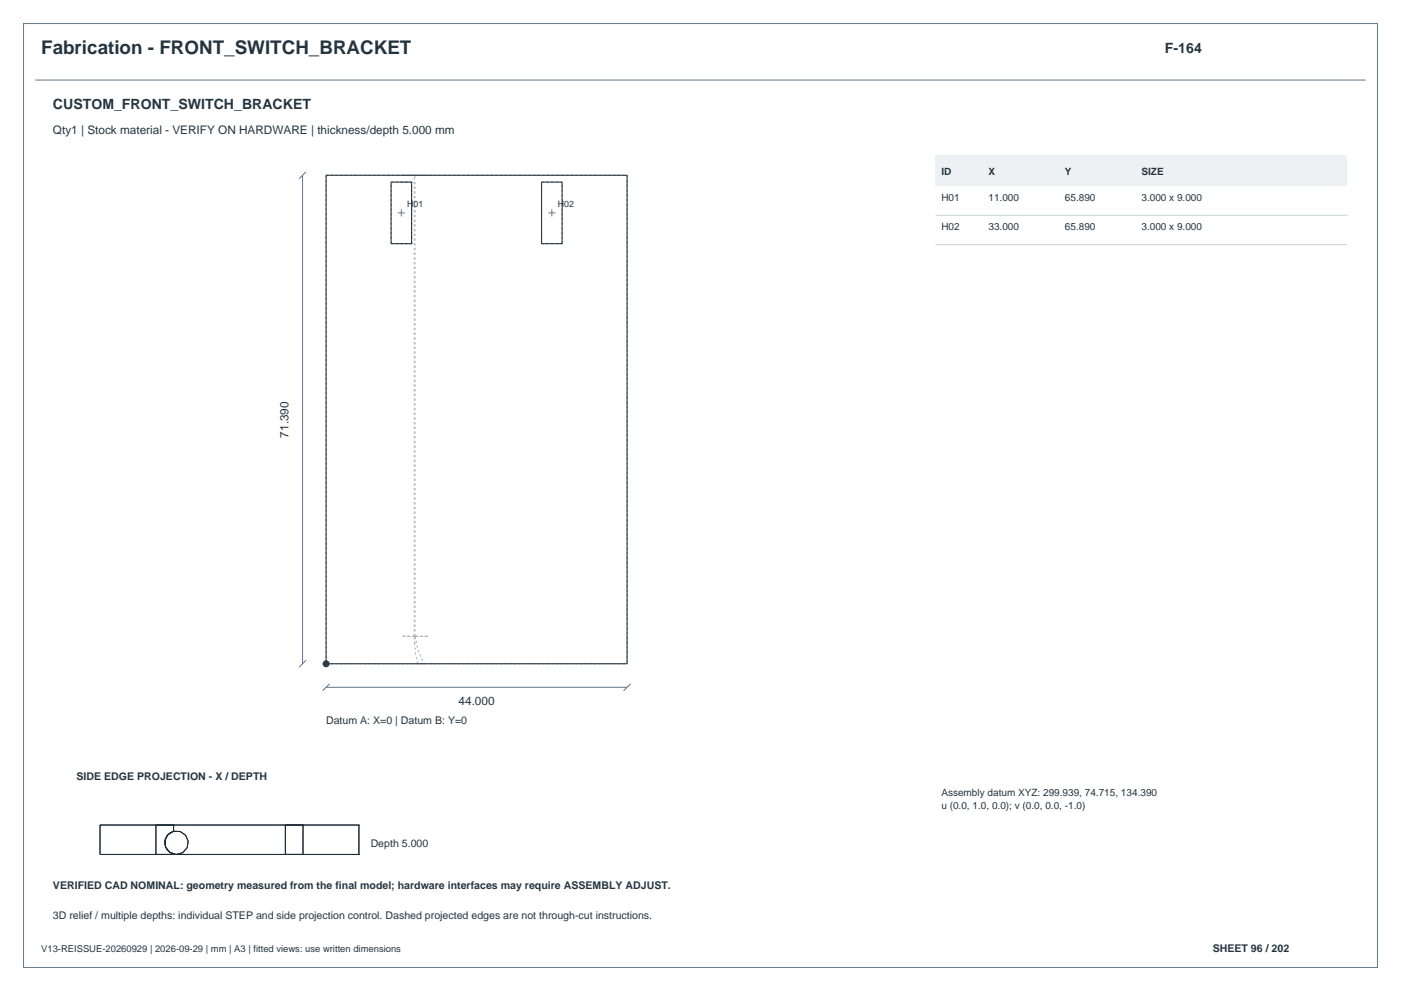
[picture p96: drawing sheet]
<svg xmlns="http://www.w3.org/2000/svg" width="420mm" height="297mm" viewBox="0 0 420 297" stroke-linecap="round" stroke-linejoin="round" font-family="sans-serif">
<defs><g id="words">
<text font-size="5.6" fill="#24343f" x="12.3" y="16.2">Fabrication - FRONT_SWITCH_BRACKET</text>
<g font-size="4.2" fill="#24343f">
<text x="349.2" y="15.9">F-164</text>
<text x="15.9" y="32.8">CUSTOM_FRONT_SWITCH_BRACKET</text>
</g>
<g font-size="3.5" fill="#24343f">
<text x="15.9" y="40.2">Qty1 | Stock material - VERIFY ON HARDWARE | thickness/depth 5.000 mm</text>
<text x="86.5" y="131.1" transform="rotate(-90 86.5 131.1)">71.390</text>
<text x="137.5" y="211.3">44.000</text>
</g>
<g font-size="3.2" fill="#24343f">
<text x="97.8" y="216.9">Datum A: X=0 | Datum B: Y=0</text>
<text x="22.9" y="233.9">SIDE EDGE PROJECTION - X / DEPTH</text>
<text x="111.1" y="254">Depth 5.000</text>
<text x="15.9" y="266.3">VERIFIED CAD NOMINAL: geometry measured from the final model; hardware interfaces may require ASSEMBLY ADJUST.</text>
<text x="15.9" y="275.5">3D relief / multiple depths: individual STEP and side projection control. Dashed projected edges are not through-cut instructions.</text>
<text x="363.6" y="285.4">SHEET 96 / 202</text>
</g>
<g font-size="3" fill="#24343f">
<text x="282.2" y="52.5">ID</text>
<text x="296.3" y="52.5">X</text>
<text x="319.3" y="52.5">Y</text>
<text x="342.2" y="52.5">SIZE</text>
<text x="282.2" y="60.1">H01</text>
<text x="296.3" y="60.1">11.000</text>
<text x="319.3" y="60.1">65.890</text>
<text x="342.2" y="60.1">3.000 x 9.000</text>
<text x="282.2" y="68.9">H02</text>
<text x="296.3" y="68.9">33.000</text>
<text x="319.3" y="68.9">65.890</text>
<text x="342.2" y="68.9">3.000 x 9.000</text>
<text x="282.2" y="238.6">Assembly datum XYZ: 299.939, 74.715, 134.390</text>
<text x="282.2" y="242.5">u (0.0, 1.0, 0.0); v (0.0, 0.0, -1.0)</text>
</g>
<text font-size="2.8" fill="#24343f" x="12.3" y="285.4">V13-REISSUE-20260929 | 2026-09-29 | mm | A3 | fitted views: use written dimensions</text>
<g font-size="2.6" fill="#24343f">
<text x="122.1" y="62">H01</text>
<text x="167.2" y="62">H02</text>
</g>
</g></defs>
<path d="M7.1 7.1h405.8v282.8h-405.8z" fill="none" stroke="#647b8a" stroke-width=".3"/>
<path d="M10.6 24h398.8M90.7 52.5v146.4M91.8 51.5l-2.2 2.1M91.8 197.9l-2.2 2.1M97.8 206h90.2M98.8 204.9l-2.1 2.1M189 204.9l-2.1 2.1" fill="none" stroke="#607687" stroke-width=".3"/>
<g fill="none" stroke="#a4b2bd" stroke-width=".3" stroke-dasharray=".7 .7" stroke-linecap="butt">
<path d="M97.8 52.5v146.4M97.8 52.5h90.2M97.8 52.5h26.6M117.2 54.6h6.2M123.4 54.6h-3.1h3.1M124.2 52.5h-3.8h8.1h-4.1M124.4 52.5h63.6M124.4 52.5v1.2M124.4 52.5h-.2M162.4 54.6h6.1M188 52.5v146.4M117.2 73h6.2"/>
<path d="M117.2 73v-18.4M123.4 73v-18.4M123.4 73h-3.1h3.1M162.4 73h6.1M162.4 73v-18.4M168.5 73v-18.4M97.8 198.9h90.2M97.8 198.9h27.4M124.2 190.7h.2M124.2 190.7v-138.2M124.3 193l.1-2.3M124.3 193l-.1-2.3"/>
<path d="M124.4 190.7l.9 4.3 1.8 3.9M124.4 190.7v-136.9M124.4 190.7h4.1h-8.1h3.8M125.2 198.9l-.6-2.9-.3-3M127.1 198.9h-1.9M127.1 198.9h60.9"/>
</g>
<path d="M97.8 52.5h90.2v146.4h-90.2zM117.2 54.6h6.2v18.4h-6.2zM162.4 54.6h6.1v18.4h-6.1z" fill="none" stroke="#1b2932" stroke-width=".3"/>
<circle cx="97.8" cy="198.9" r="1.06" fill="#283f4e"/>
<path d="M119.3 63.8h2.1M120.3 62.7v2.2M164.4 63.8h2.1M165.4 62.7v2.2" fill="none" stroke="#607687" stroke-width=".3"/>
<path d="M280.5 46.5h123.4v9.2h-123.4z" fill-rule="evenodd" fill="#edf1f4"/>
<path d="M280.5 64.5h123.4M280.5 73.3h123.4" fill="none" stroke="#c8d3da" stroke-width=".3"/>
<g fill="none" stroke="#1b2932" stroke-width=".3">
<path d="M30 247.3h.1M30 256.1h.1M30 247.3v8.8M30 247.3h77.6M30 256.1h77.6M46.7 247.3h.1M46.7 256.1h.1M46.7 247.3v8.8M52 247.3h.1M52 256.1h.1M52 249.1a3.5 3.5 0 0 0-2.6 3.5 3.5 3.5 0 0 0 2.6 3.4M52 249.1h.1"/>
<path d="M52 256h.1M52 247.3v1.8M52 256v.1M52.7 256.1h.9M52.7 256.1a3.5 3.5 0 0 1-2.8-5.4 3.5 3.5 0 0 1 6.1 .1 3.5 3.5 0 0 1-3.1 5.3M52.7 256.1h.1M52.7 256.1h.2M52.9 256.1h2.4M52.9 256.1h.1M85.5 247.3h.1M85.5 256.1h.1M85.5 247.3v8.8"/>
<path d="M90.8 247.3h.1M90.8 256.1h.1M90.8 247.3v8.8M107.6 247.3h.1M107.6 256.1h.1M107.6 247.3v8.8"/>
</g>
<use href="#words"/>
</svg>
